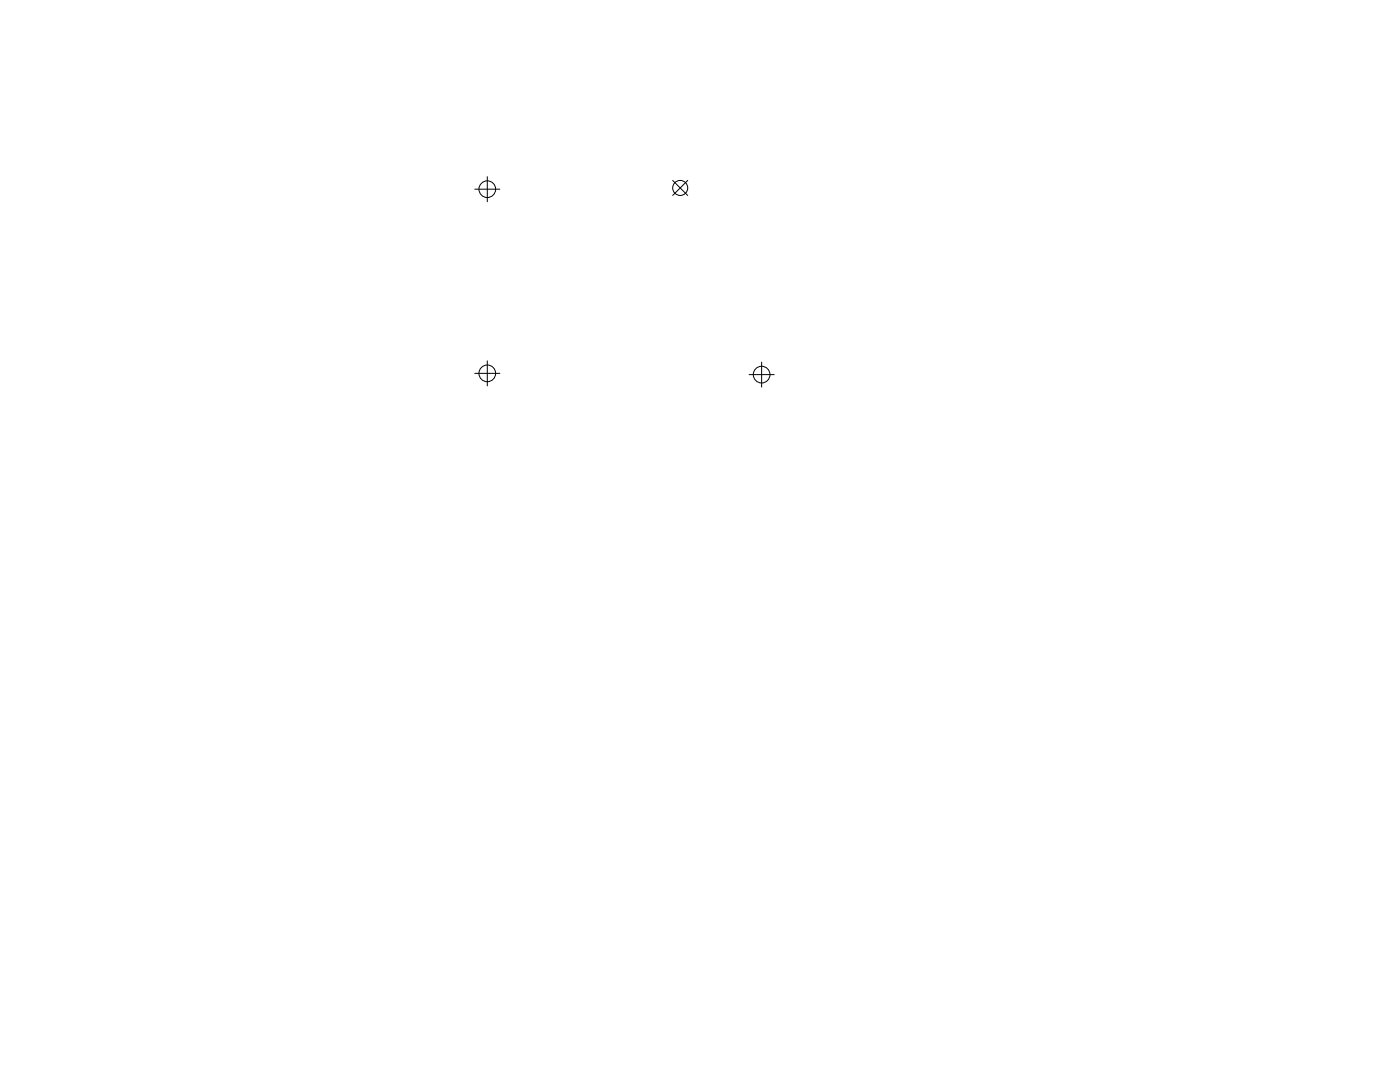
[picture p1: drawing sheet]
<svg xmlns="http://www.w3.org/2000/svg" width="279mm" height="216mm" viewBox="0 0 279 216" stroke-linecap="round" stroke-linejoin="round" font-family="sans-serif">
<g fill="none" stroke="#000" stroke-width=".2">
<path d="M94.7 37.7h5.1M97.2 35.3v5M134.2 36l3 3M137.2 36l-3 3M94.7 74.5h5.1M97.2 72v5M149.5 74.7h5M152 72.3v5"/>
<circle cx="97.2" cy="37.7" r="1.67"/>
<circle cx="135.7" cy="37.5" r="1.5"/>
<circle cx="97.2" cy="74.5" r="1.67"/>
<circle cx="152" cy="74.8" r="1.67"/>
</g>
</svg>
